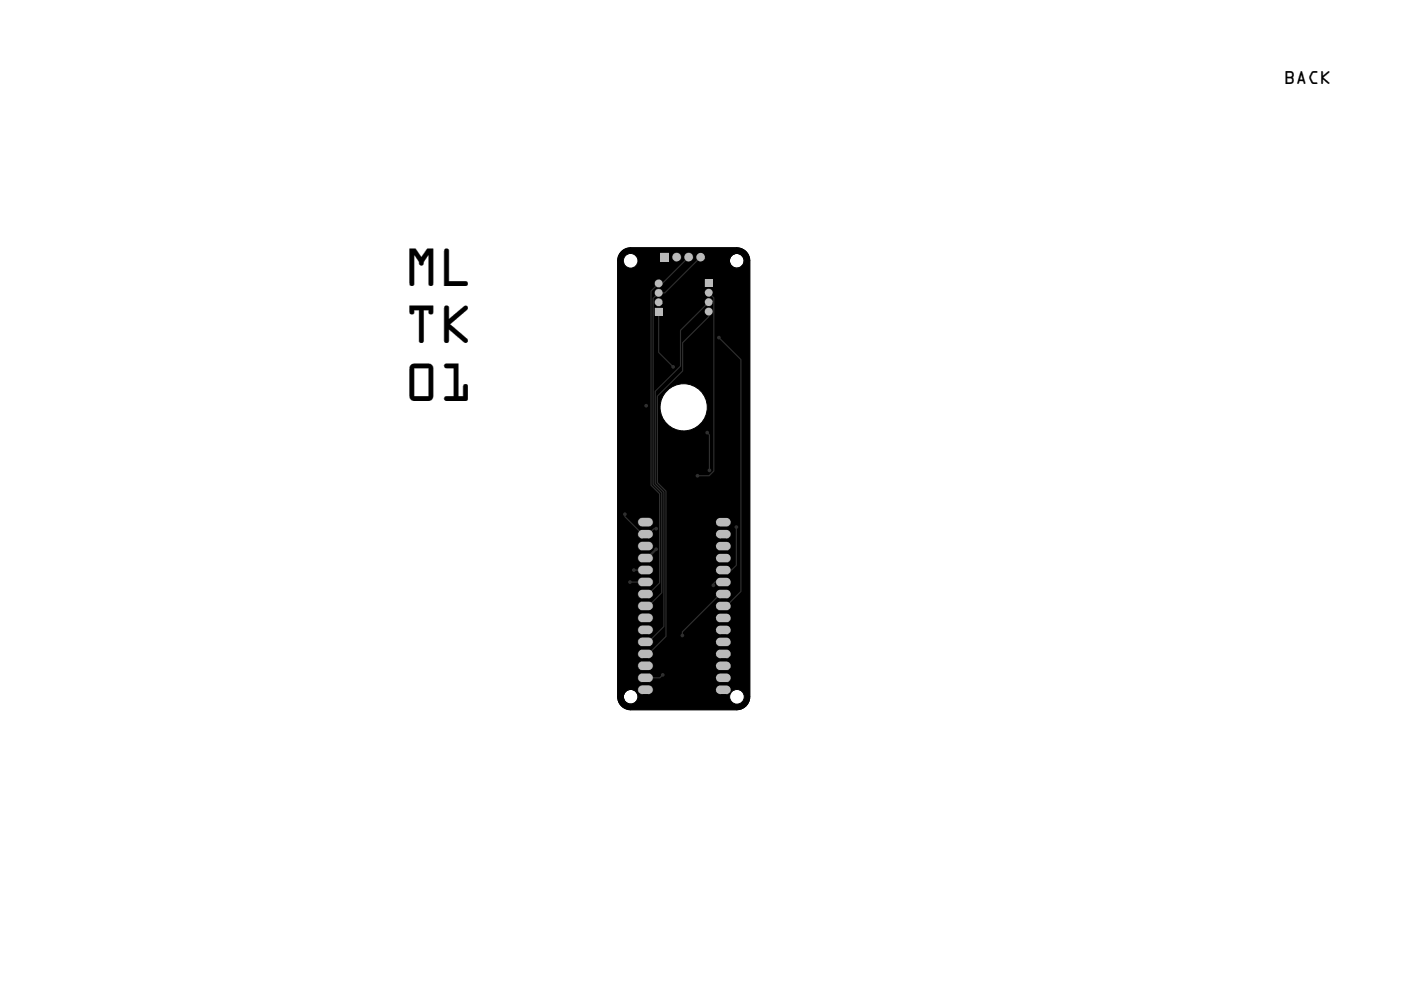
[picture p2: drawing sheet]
<svg xmlns="http://www.w3.org/2000/svg" width="297mm" height="210mm" viewBox="0 0 297 210" stroke-linecap="round" stroke-linejoin="round" font-family="sans-serif">
<defs><g id="words">
<g font-size="10.2">
<text x="85.7" y="60.6">ML</text>
<text x="85.7" y="72.9">TK</text>
<text x="85.7" y="85.1">01</text>
</g>
<text font-size="3.5" x="272.2" y="17.8">BACK</text>
</g></defs>
<!-- layer: fill -->
<g fill="none" stroke="#000" stroke-width=".21">
<path d="M131.8 53.4a2.74 2.74 0 0 1 1.9-.8h22.5a2.75 2.75 0 0 1 2.8 2.7v92.5a2.75 2.75 0 0 1-2.8 2.8h-22.5a2.75 2.75 0 0 1-2.7-2.8v-92.5a2.75 2.75 0 0 1 .8-1.9z"/>
<circle cx="156.2" cy="55.3" r="1.55"/>
<circle cx="133.7" cy="147.8" r="1.55"/>
</g>
<path d="M154.7 147.8a1.55 1.55 0 0 1 3.1 0 1.55 1.55 0 0 1-3.1 0zM154.6 55.3a1.6 1.6 0 0 1 3.2 0 1.6 1.6 0 0 1-3.2 0zM140 86.4a5 5 0 0 1 10 0 5 5 0 0 1-10 0zM132.1 147.8a1.6 1.6 0 0 1 3.2 0 1.6 1.6 0 0 1-3.2 0zM132.2 55.3a1.55 1.55 0 0 1 3.1 0 1.55 1.55 0 0 1-3.1 0zM132 53.2a2.65 2.65 0 0 0-1 2v92.7a2.65 2.65 0 0 0 2.6 2.6h22.7a2.65 2.65 0 0 0 2.6-2.6v-92.7a2.65 2.65 0 0 0-2.6-2.6h-22.7l-.6 .1z" fill="#000"/>
<!-- layer: edge -->
<g fill="none" stroke="#000" stroke-width=".21">
<path d="M131.8 53.4a2.74 2.74 0 0 1 1.9-.8h22.5a2.75 2.75 0 0 1 2.8 2.7v92.5a2.75 2.75 0 0 1-2.8 2.8h-22.5a2.75 2.75 0 0 1-2.7-2.8v-92.5a2.75 2.75 0 0 1 .8-1.9z"/>
<circle cx="133.7" cy="55.3" r="1.55"/>
<circle cx="156.2" cy="55.3" r="1.55"/>
<circle cx="145" cy="86.4" r="5"/>
<circle cx="133.7" cy="147.8" r="1.55"/>
<circle cx="156.2" cy="147.8" r="1.55"/>
</g>
<!-- layer: B_cu -->
<g fill="#ffeed4">
<path d="M135.6 140.7a2.67 2.67 0 0 1 2.2-.2 .85 .85 0 0 1 .5 .9 .85 .85 0 0 1-.8 .7h-1.3a.85 .85 0 0 1-.8-.5 .85 .85 0 0 1 .2-.9z"/>
<path d="M135.6 115.3a2.67 2.67 0 0 1 2.2-.2 .85 .85 0 0 1 .5 .9 .85 .85 0 0 1-.8 .7h-1.3a.85 .85 0 0 1-.8-.5 .85 .85 0 0 1 .2-.9z"/>
<path d="M135.6 117.8l.6-.2h1.5l1-1a.4 .4 0 0 1 .4-.5 .4 .4 0 0 1 .4 .4 .4 .4 0 0 1-.4 .4l-1 1 .1 .1a.85 .85 0 0 1-.7 1.3h-1.3a.85 .85 0 0 1-.8-.6 .85 .85 0 0 1 .2-.9z"/>
<path d="M135.6 145.7a2.67 2.67 0 0 1 2.2-.1 .85 .85 0 0 1 .5 .9 .85 .85 0 0 1-.8 .7h-1.3a.85 .85 0 0 1-.8-.5 .85 .85 0 0 1 .2-1z"/>
<path d="M135.6 130.5a2.67 2.67 0 0 1 2.2-.2 .85 .85 0 0 1 .5 1 .85 .85 0 0 1-.8 .7h-1.3a.85 .85 0 0 1-.8-.6 .85 .85 0 0 1 .2-.9z"/>
<path d="M135.6 133a2.67 2.67 0 0 1 2.2-.1 .85 .85 0 0 1 .5 .9 .85 .85 0 0 1-.8 .7h-1.3a.85 .85 0 0 1-.8-.5 .85 .85 0 0 1 .2-1z"/>
<path d="M135.6 110.2a2.67 2.67 0 0 1 2.2-.2 .85 .85 0 0 1 .5 1 .85 .85 0 0 1-.8 .6h-1.3a.85 .85 0 0 1-.8-.5 .85 .85 0 0 1 .2-.9z"/>
<path d="M152.1 145.7a2.67 2.67 0 0 1 2.2-.1 .85 .85 0 0 1 .5 .9 .85 .85 0 0 1-.8 .7h-1.3a.85 .85 0 0 1-.8-.5 .85 .85 0 0 1 .2-1z"/>
<path d="M152.1 143.2a2.67 2.67 0 0 1 2.2-.2 .85 .85 0 0 1 .5 1 .85 .85 0 0 1-.8 .7h-1.3a.85 .85 0 0 1-.8-.6 .85 .85 0 0 1 .2-.9z"/>
<path d="M152.1 140.7a2.67 2.67 0 0 1 2.2-.2 .85 .85 0 0 1 .5 .9 .85 .85 0 0 1-.8 .7h-1.3a.85 .85 0 0 1-.8-.5 .85 .85 0 0 1 .2-.9z"/>
<path d="M152.1 138.1a2.67 2.67 0 0 1 2.2-.2 .85 .85 0 0 1 .5 1 .85 .85 0 0 1-.8 .7h-1.3a.85 .85 0 0 1-.8-.5 .85 .85 0 0 1 .2-1z"/>
<path d="M152.1 135.6a2.67 2.67 0 0 1 2.2-.2 .85 .85 0 0 1 .5 1 .85 .85 0 0 1-.8 .6h-1.3a.85 .85 0 0 1-.8-.5 .85 .85 0 0 1 .2-.9z"/>
<path d="M152.1 133a2.67 2.67 0 0 1 2.2-.1 .85 .85 0 0 1 .5 .9 .85 .85 0 0 1-.8 .7h-1.3a.85 .85 0 0 1-.8-.5 .85 .85 0 0 1 .2-1z"/>
<path d="M152.1 130.5a2.67 2.67 0 0 1 2.2-.2 .85 .85 0 0 1 .5 1 .85 .85 0 0 1-.8 .7h-1.3a.85 .85 0 0 1-.8-.6 .85 .85 0 0 1 .2-.9z"/>
<path d="M155.8 111.6a.4 .4 0 0 1 .6 0 .4 .4 0 0 1-.2 .6v7.7l-1 1.1-.4 .1a.85 .85 0 0 1-.8 .7h-1.3a.85 .85 0 0 1-.8-.9 .85 .85 0 0 1 .8-.8h1.3a.85 .85 0 0 1 .8 .7h.3l.9-.9v-7.7l-.2-.2z"/>
<path d="M152.1 117.8a2.67 2.67 0 0 1 2.2-.2 .85 .85 0 0 1 .5 1 .85 .85 0 0 1-.8 .7h-1.3a.85 .85 0 0 1-.8-.6 .85 .85 0 0 1 .2-.9z"/>
<path d="M152.1 115.3a2.67 2.67 0 0 1 2.2-.2 .85 .85 0 0 1 .5 .9 .85 .85 0 0 1-.8 .7h-1.3a.85 .85 0 0 1-.8-.5 .85 .85 0 0 1 .2-.9z"/>
<path d="M152.1 112.7a2.67 2.67 0 0 1 2.2-.2 .85 .85 0 0 1 .5 1 .85 .85 0 0 1-.8 .7h-1.3a.85 .85 0 0 1-.8-.5 .85 .85 0 0 1 .2-1z"/>
<path d="M152.1 110.2a2.67 2.67 0 0 1 2.2-.2 .85 .85 0 0 1 .5 1 .85 .85 0 0 1-.8 .6h-1.3a.85 .85 0 0 1-.8-.5 .85 .85 0 0 1 .2-.9z"/>
<path d="M149.7 61.6a.76 .76 0 0 1 1.1-.1 .76 .76 0 0 1 .1 1.1l.6 .6v36.7l-1.1 1.2h-2.1a.4 .4 0 0 1-.7 .2 .4 .4 0 0 1 0-.7 .4 .4 0 0 1 .7 .2h2l.9-.9v-36.7l-.5-.5a.76 .76 0 0 1-1-.1 .76 .76 0 0 1 0-1z"/>
<path d="M149.5 59.3h1.5v1.6h-1.5z"/>
<path d="M138.9 65.4h1.5v1.5h-.6v7.8l2.7 2.8a.4 .4 0 0 1 .6 .3 .4 .4 0 0 1-.4 .4 .4 .4 0 0 1-.3-.5l-2.9-2.9v-7.9h-.6z"/>
<path d="M140.1 53.7h1.7v1.7h-1.7z"/>
<path d="M139.1 61.6a.76 .76 0 0 1 1.3 .4h.5l7-6.9a.85 .85 0 0 1 0-1.1 .85 .85 0 0 1 1.2-.1 .85 .85 0 0 1 .1 1.2 .85 .85 0 0 1-1.2 .1l-6.9 7-.7 .1a.76 .76 0 0 1-1.2 .5l-.6 .6v39.3l1.8 1.9v21.2l-2.2 2.3 .1 .3a.85 .85 0 0 1-.8 1h-1.3a.85 .85 0 0 1-.9-.8 .85 .85 0 0 1 .9-.9h1.3l.5 .2 2.2-2.2v-21.1l-1.8-1.8v-39.5l.6-.7-.1-.5z"/>
<path d="M149.6 91.6a.4 .4 0 0 1 .5-.2 .4 .4 0 0 1 .2 .6l.2 .3v7.1a.4 .4 0 0 1 .2 .6 .4 .4 0 0 1-.6 0 .4 .4 0 0 1 .2-.6v-7.1l-.4-.1a.4 .4 0 0 1-.3-.6z"/>
<path d="M135.6 143.2a2.67 2.67 0 0 1 2.2-.2l.5 .7h1.5l.4-.3a.4 .4 0 0 1 .3-.6 .4 .4 0 0 1 .4 .4 .4 .4 0 0 1-.6 .3l-.4 .4h-1.6a.85 .85 0 0 1-.8 .8h-1.3a.85 .85 0 0 1-.8-.6 .85 .85 0 0 1 .2-.9z"/>
<path d="M152.1 125.4a2.67 2.67 0 0 1 2.2-.2 .85 .85 0 0 1 .5 1 .85 .85 0 0 1-.8 .7h-1.3l-.5-.2-7.4 7.4v.4a.4 .4 0 0 1 .2 .6 .4 .4 0 0 1-.6 0 .4 .4 0 0 1 .2-.6v-.5l7.4-7.5-.1-.5z"/>
<path d="M134 120.7a.4 .4 0 0 1 .4-.2 .4 .4 0 0 1 .4 .3h.6a.85 .85 0 0 1 .8-.7h1.3a.85 .85 0 0 1 .8 .8 .85 .85 0 0 1-.8 .9h-1.3a.85 .85 0 0 1-.8-.7h-.6l-.1 .1a.4 .4 0 0 1-.5 .1 .4 .4 0 0 1-.2-.6z"/>
<path d="M133.4 123.2l.3-.1 .2 .3h1.5a.85 .85 0 0 1 .8-.8h1.3a.85 .85 0 0 1 .8 .9 .85 .85 0 0 1-.8 .8h-1.3a.85 .85 0 0 1-.8-.7h-1.5a.4 .4 0 0 1-.6 .2 .4 .4 0 0 1 .1-.6z"/>
<path d="M132.1 108.9a.43 .43 0 0 1 .7 0 .43 .43 0 0 1-.2 .7l3.1 3 .5-.1h1.3l.5 .1 .6-.5a.7 .7 0 0 1 .9-.1 .41 .41 0 0 1-.2 .5 .41 .41 0 0 1-.6-.2l-.5 .5 .1 .3a.85 .85 0 0 1-.8 1.1h-1.3a.85 .85 0 0 1-.8-.5 .85 .85 0 0 1 .1-.9l-3.1-3.1-.3-.4z"/>
<path d="M139.1 59.6a.76 .76 0 0 1 1.3 .4l4.9-4.9a.85 .85 0 0 1 .5-1.4 .85 .85 0 0 1 1 1 .85 .85 0 0 1-1.3 .5l-5 5a.91 .91 0 0 1-1.3 .6l-1 1v41.1l1.8 1.9v18.9l-1.8 1.8 .1 .3a.85 .85 0 0 1-.8 1.1h-1.3a.85 .85 0 0 1-.9-.9 .85 .85 0 0 1 .9-.8h1.3l.5 .1 1.7-1.7v-18.8l-1.8-1.9v-41.1l1.1-1.2-.1-.5z"/>
<path d="M149.7 65.6a.76 .76 0 0 1 1.2 .2 .76 .76 0 0 1-.5 1.1l-.1 .4-5.4 5.5-.1 6-5.3 5.3v18.2l1.8 1.9v30.8l-3.1 3.2 .1 .3a.85 .85 0 0 1-.8 1.1h-1.3a.85 .85 0 0 1-.9-.9 .85 .85 0 0 1 .9-.8h1.3l.5 .1 3.1-3v-30.7l-1.8-1.9v-18.3l5.3-5.4v-6l5.5-5.6v-.2a.76 .76 0 0 1-.4-1.3z"/>
<path d="M151 123.9l.6-.5h.3a.85 .85 0 0 1 .8-.8h1.3a.85 .85 0 0 1 .9 .9 .85 .85 0 0 1-.9 .8h-1.3a.85 .85 0 0 1-.8-.7l-.5 .2a.4 .4 0 0 1 .2 .6 .4 .4 0 0 1-.6 .1 .4 .4 0 0 1 0-.6z"/>
<path d="M149.7 63.6a.76 .76 0 0 1 1.1-.1 .76 .76 0 0 1 .1 1.1 .76 .76 0 0 1-1.1 .1l-5.4 5.4v7.6l-5.3 5.4v19.4l1.8 1.9v28.5l-2.7 2.8 .1 .3a.85 .85 0 0 1-.8 1h-1.3a.85 .85 0 0 1-.9-.8 .85 .85 0 0 1 .9-.9h1.3l.5 .2 2.6-2.6v-28.5l-1.8-1.8v-19.6l5.4-5.4v-7.6l5.4-5.5-.1-.4z"/>
<path d="M152.1 71.4a.4 .4 0 0 1 .5-.1 .4 .4 0 0 1 .2 .5l4.4 4.5v49.2l-2.5 2.6 .1 .3a.85 .85 0 0 1-.8 1h-1.3a.85 .85 0 0 1-.8-.8 .85 .85 0 0 1 .8-.9h1.3l.5 .2 2.5-2.5v-49.1l-4.4-4.3h-.2a.4 .4 0 0 1-.3-.6z"/>
<circle cx="139.6" cy="64.1" r=".76"/>
<circle cx="143.5" cy="54.6" r=".85"/>
<circle cx="137" cy="86.1" r=".4"/>
</g>
<!-- layer: B_mask -->
<g fill="#bababa">
<path d="M152.1 145.7l.4-.2 1.6-.1a.9 .9 0 0 1 .8 .9 .9 .9 0 0 1-.8 .9h-1.4a.9 .9 0 0 1-.8-.5 .9 .9 0 0 1 .2-1z"/>
<path d="M135.6 145.7l.4-.2 1.5-.1a.9 .9 0 0 1 .9 .9 .9 .9 0 0 1-.9 .9h-1.3a.9 .9 0 0 1-.8-.5 .9 .9 0 0 1 .2-1z"/>
<path d="M152.1 143.2l.4-.3h1.6a.9 .9 0 0 1 .8 .9 .9 .9 0 0 1-.8 .9h-1.4a.9 .9 0 0 1-.8-.6 .9 .9 0 0 1 .2-.9z"/>
<path d="M135.6 143.2l.4-.3h1.5a.9 .9 0 0 1 .9 .9 .9 .9 0 0 1-.9 .9h-1.3a.9 .9 0 0 1-.8-.6 .9 .9 0 0 1 .2-.9z"/>
<path d="M135.6 140.6l.4-.2h1.5a.9 .9 0 0 1 .9 .9 .9 .9 0 0 1-.9 .9h-1.3a.9 .9 0 0 1-.8-.6 .9 .9 0 0 1 .2-1z"/>
<path d="M152.1 140.6l.4-.2h1.6a.9 .9 0 0 1 .8 .9 .9 .9 0 0 1-.8 .9h-1.4a.9 .9 0 0 1-.8-.6 .9 .9 0 0 1 .2-1z"/>
<path d="M135.6 138.1l.4-.3h1.5a.9 .9 0 0 1 .9 .9 .9 .9 0 0 1-.9 .9h-1.3a.9 .9 0 0 1-.8-.5 .9 .9 0 0 1 .2-1z"/>
<path d="M152.1 138.1l.4-.3h1.6a.9 .9 0 0 1 .8 .9 .9 .9 0 0 1-.8 .9h-1.4a.9 .9 0 0 1-.8-.5 .9 .9 0 0 1 .2-1z"/>
<path d="M135.6 135.5l.4-.2h1.5a.9 .9 0 0 1 .9 .9 .9 .9 0 0 1-.9 .9h-1.3a.9 .9 0 0 1-.8-.6 .9 .9 0 0 1 .2-1z"/>
<path d="M152.1 135.5l.4-.2h1.6a.9 .9 0 0 1 .8 .9 .9 .9 0 0 1-.8 .9h-1.4a.9 .9 0 0 1-.8-.6 .9 .9 0 0 1 .2-1z"/>
<path d="M152.1 133l.4-.2 1.6-.1a.9 .9 0 0 1 .8 .9 .9 .9 0 0 1-.8 .9h-1.4a.9 .9 0 0 1-.8-.5 .9 .9 0 0 1 .2-1z"/>
<path d="M135.6 133l.4-.2 1.5-.1a.9 .9 0 0 1 .9 .9 .9 .9 0 0 1-.9 .9h-1.3a.9 .9 0 0 1-.8-.5 .9 .9 0 0 1 .2-1z"/>
<path d="M152.1 130.5l.4-.3h1.6a.9 .9 0 0 1 .8 .9 .9 .9 0 0 1-.8 .9h-1.4a.9 .9 0 0 1-.8-.6 .9 .9 0 0 1 .2-.9z"/>
<path d="M135.6 130.5l.4-.3h1.5a.9 .9 0 0 1 .9 .9 .9 .9 0 0 1-.9 .9h-1.3a.9 .9 0 0 1-.8-.6 .9 .9 0 0 1 .2-.9z"/>
<path d="M152.1 127.9l.4-.2h1.6a.9 .9 0 0 1 .8 .9 .9 .9 0 0 1-.8 .9h-1.4a.9 .9 0 0 1-.8-.6 .9 .9 0 0 1 .2-1z"/>
<path d="M135.6 127.9l.4-.2h1.5a.9 .9 0 0 1 .9 .9 .9 .9 0 0 1-.9 .9h-1.3a.9 .9 0 0 1-.8-.6 .9 .9 0 0 1 .2-1z"/>
<path d="M152.1 125.4l.4-.3h1.6a.9 .9 0 0 1 .8 .9 .9 .9 0 0 1-.8 .9h-1.4a.9 .9 0 0 1-.8-.5 .9 .9 0 0 1 .2-1z"/>
<path d="M135.6 125.4l.4-.3h1.5a.9 .9 0 0 1 .9 .9 .9 .9 0 0 1-.9 .9h-1.3a.9 .9 0 0 1-.8-.5 .9 .9 0 0 1 .2-1z"/>
<path d="M135.6 122.8l.4-.2h1.5a.9 .9 0 0 1 .9 .9 .9 .9 0 0 1-.9 .9h-1.3a.9 .9 0 0 1-.8-.6 .9 .9 0 0 1 .2-1z"/>
<path d="M152.1 122.8l.4-.2h1.6a.9 .9 0 0 1 .8 .9 .9 .9 0 0 1-.8 .9h-1.4a.9 .9 0 0 1-.8-.6 .9 .9 0 0 1 .2-1z"/>
<path d="M135.6 120.3l.4-.2 1.5-.1a.9 .9 0 0 1 .9 .9 .9 .9 0 0 1-.9 .9h-1.3a.9 .9 0 0 1-.8-.5 .9 .9 0 0 1 .2-1z"/>
<path d="M152.1 120.3l.4-.2 1.6-.1a.9 .9 0 0 1 .8 .9 .9 .9 0 0 1-.8 .9h-1.4a.9 .9 0 0 1-.8-.5 .9 .9 0 0 1 .2-1z"/>
<path d="M152.1 117.8l.4-.3h1.6a.9 .9 0 0 1 .8 .9 .9 .9 0 0 1-.8 .9h-1.4a.9 .9 0 0 1-.8-.6 .9 .9 0 0 1 .2-.9z"/>
<path d="M135.6 117.8l.4-.3h1.5a.9 .9 0 0 1 .9 .9 .9 .9 0 0 1-.9 .9h-1.3a.9 .9 0 0 1-.8-.6 .9 .9 0 0 1 .2-.9z"/>
<path d="M152.1 115.2l.4-.2h1.6a.9 .9 0 0 1 .8 .9 .9 .9 0 0 1-.8 .9h-1.4a.9 .9 0 0 1-.8-.6 .9 .9 0 0 1 .2-1z"/>
<path d="M135.6 115.2l.4-.2h1.5a.9 .9 0 0 1 .9 .9 .9 .9 0 0 1-.9 .9h-1.3a.9 .9 0 0 1-.8-.6 .9 .9 0 0 1 .2-1z"/>
<path d="M152.1 112.7l.4-.3h1.6a.9 .9 0 0 1 .8 .9 .9 .9 0 0 1-.8 .9h-1.4a.9 .9 0 0 1-.8-.5 .9 .9 0 0 1 .2-1z"/>
<path d="M135.6 112.7l.4-.3h1.5a.9 .9 0 0 1 .9 .9 .9 .9 0 0 1-.9 .9h-1.3a.9 .9 0 0 1-.8-.5 .9 .9 0 0 1 .2-1z"/>
<path d="M152.1 110.1l.4-.2h1.6a.9 .9 0 0 1 .8 .9 .9 .9 0 0 1-.8 .9h-1.4a.9 .9 0 0 1-.8-.6 .9 .9 0 0 1 .2-1z"/>
<path d="M135.6 110.1l.4-.2h1.5a.9 .9 0 0 1 .9 .9 .9 .9 0 0 1-.9 .9h-1.3a.9 .9 0 0 1-.8-.6 .9 .9 0 0 1 .2-1z"/>
<path d="M138.8 65.3h1.7v1.7h-1.7z"/>
<path d="M138.8 65.3h1.7h-1.7v1.7z"/>
<path d="M149.4 59.3h1.7v1.6h-1.7z"/>
<path d="M149.4 59.3h1.7h-1.7v1.6z"/>
<path d="M140 53.7h1.8v1.8h-1.8z"/>
<path d="M140 53.7h1.8h-1.8v1.8z"/>
<path d="M152.1 145.7l-.3 .6a.9 .9 0 0 1 .9-.9h1.4a.9 .9 0 0 1 .8 .9 .91 .91 0 0 0-.8-.9l-1.6 .1zM154.9 146.5l-.1 .3zM151.8 146.5l.2 .4zM154.2 147.2l.3-.1zM152.5 147.2h.2zM154.1 147.2h.1z"/>
<path d="M135.6 145.7l-.3 .6a.9 .9 0 0 1 .9-.9h1.3a.9 .9 0 0 1 .9 .9 .9 .9 0 0 0-.9-.9l-1.5 .1zM135.3 146.3l.1 .5zM138.4 146.3l-.2 .6zM135.4 146.8l.2 .2zM135.7 147.1l.3 .1zM136 147.2h.2zM137.5 147.2h.2z"/>
<path d="M152.1 143.2l-.3 .6a.9 .9 0 0 1 .9-.9h1.4a.9 .9 0 0 1 .8 .9 .91 .91 0 0 0-.8-.9h-1.6zM151.9 144.2l.1 .1zM154.9 144l-.2 .3zM152.1 144.4l.1 .2zM154.5 144.6l.1-.2zM152.4 144.6l.2 .1zM154.1 144.7l.4-.1z"/>
<path d="M135.6 143.2l-.3 .6a.9 .9 0 0 1 .9-.9h1.3a.9 .9 0 0 1 .9 .9 .9 .9 0 0 0-.9-.9h-1.5zM135.3 143.8l.1 .4zM138.4 143.8l-.1 .4zM138.3 144.2l-.1 .1zM135.4 144.2l.2 .2zM138 144.6l.1-.2zM135.6 144.4l.5 .3zM137.6 144.7l.2-.1z"/>
<path d="M135.6 140.6l-.3 .7a.9 .9 0 0 1 .9-.9h1.3a.9 .9 0 0 1 .9 .9 .9 .9 0 0 0-.9-.9h-1.5zM135.3 141.3l.1 .3zM138.4 141.3l-.1 .3zM138.3 141.6l-.1 .2zM135.4 141.8l.2 .1zM135.7 142l.3 .2z"/>
<path d="M152.1 140.6l-.3 .7a.9 .9 0 0 1 .9-.9h1.4a.9 .9 0 0 1 .8 .9 .91 .91 0 0 0-.8-.9h-1.6zM154.9 141.4l-.1 .4zM151.9 141.6l.1 .2zM152.2 142l.3 .2zM154.2 142.2l.3-.2z"/>
<path d="M135.6 138.1l-.3 .6a.9 .9 0 0 1 .9-.9h1.3a.91 .91 0 0 1 .9 .9 .9 .9 0 0 0-.9-.9h-1.5zM135.3 138.7l.1 .5zM138.4 138.7l-.2 .6zM135.4 139.2l.2 .2zM135.7 139.5l.3 .1zM136 139.6h.2zM137.5 139.6h.2z"/>
<path d="M152.1 138.1l-.3 .6a.9 .9 0 0 1 .9-.9h1.4a.91 .91 0 0 1 .8 .9 .91 .91 0 0 0-.8-.9h-1.6zM154.9 138.9l-.1 .3zM151.8 138.9l.2 .4zM154.2 139.6l.3-.1zM152.5 139.6h.2zM154.1 139.6h.1z"/>
<path d="M135.6 135.5l-.3 .7a.9 .9 0 0 1 .9-.9h1.3a.9 .9 0 0 1 .9 .9 .9 .9 0 0 0-.9-.9h-1.5zM135.3 136.2l.1 .3zM138.4 136.2l-.1 .3zM138.3 136.5l-.1 .2zM135.4 136.7l.2 .1zM135.7 136.9l.3 .2zM137.7 137.1l.3-.2z"/>
<path d="M152.1 135.5l-.3 .7a.9 .9 0 0 1 .9-.9h1.4a.9 .9 0 0 1 .8 .9 .91 .91 0 0 0-.8-.9h-1.6zM154.9 136.4l-.1 .3zM151.9 136.5l.1 .2zM152.2 136.9l.3 .2zM154.2 137.1l.3-.2z"/>
<path d="M152.1 133l-.3 .6a.9 .9 0 0 1 .9-.9h1.4a.9 .9 0 0 1 .8 .9 .91 .91 0 0 0-.8-.9l-1.6 .1zM154.9 133.8l-.1 .3zM151.8 133.8l.2 .4zM154.2 134.5l.3-.1zM152.5 134.5h.2zM154.1 134.5h.1z"/>
<path d="M135.6 133l-.3 .6a.9 .9 0 0 1 .9-.9h1.3a.9 .9 0 0 1 .9 .9 .9 .9 0 0 0-.9-.9l-1.5 .1zM135.3 133.6l.1 .5zM138.4 133.6l-.2 .6zM135.4 134.1l.2 .2zM135.7 134.4l.3 .1zM136 134.5h.2zM137.5 134.5h.2z"/>
<path d="M152.1 130.5l-.3 .6a.9 .9 0 0 1 .9-.9h1.4a.9 .9 0 0 1 .8 .9 .91 .91 0 0 0-.8-.9h-1.6zM151.9 131.5l.1 .1zM154.9 131.3l-.2 .3zM152.1 131.7l.1 .2zM154.5 131.9l.1-.2zM152.4 131.9l.2 .1zM154.1 132l.4-.1z"/>
<path d="M135.6 130.5l-.3 .6a.9 .9 0 0 1 .9-.9h1.3a.9 .9 0 0 1 .9 .9 .9 .9 0 0 0-.9-.9h-1.5zM135.3 131.1l.1 .4zM138.4 131.1l-.1 .4zM138.3 131.5l-.1 .1zM135.4 131.5l.2 .2zM138 131.9l.1-.2zM135.6 131.7l.5 .3zM137.6 132l.2-.1z"/>
<path d="M152.1 127.9l-.3 .7a.9 .9 0 0 1 .9-.9h1.4a.9 .9 0 0 1 .8 .9 .91 .91 0 0 0-.8-.9h-1.6zM154.9 128.7l-.1 .4zM151.9 128.9l.1 .2zM152.2 129.3l.3 .2zM154.2 129.5l.3-.2z"/>
<path d="M135.6 127.9l-.3 .7a.9 .9 0 0 1 .9-.9h1.3a.9 .9 0 0 1 .9 .9 .9 .9 0 0 0-.9-.9h-1.5zM135.3 128.6l.1 .3zM138.4 128.6l-.1 .3zM138.3 128.9l-.1 .2zM135.4 129.1l.2 .1zM135.7 129.3l.3 .2z"/>
<path d="M152.1 125.4l-.3 .6a.9 .9 0 0 1 .9-.9h1.4a.91 .91 0 0 1 .8 .9 .91 .91 0 0 0-.8-.9h-1.6zM154.9 126.2l-.1 .3zM151.8 126.2l.2 .4zM154.2 126.9l.3-.1zM152.5 126.9h.2zM154.1 126.9h.1z"/>
<path d="M135.6 125.4l-.3 .6a.9 .9 0 0 1 .9-.9h1.3a.91 .91 0 0 1 .9 .9 .9 .9 0 0 0-.9-.9h-1.5zM135.3 126l.1 .5zM138.4 126l-.2 .6zM135.4 126.5l.2 .2zM135.7 126.8l.3 .1zM136 126.9h.2zM137.5 126.9h.2z"/>
<path d="M135.6 122.8l-.3 .7a.9 .9 0 0 1 .9-.9h1.3a.9 .9 0 0 1 .9 .9 .9 .9 0 0 0-.9-.9h-1.5zM135.3 123.5l.1 .3zM138.4 123.5l-.1 .3zM138.3 123.8l-.1 .2zM135.4 124l.2 .1zM135.7 124.2l.3 .2zM137.7 124.4l.3-.2z"/>
<path d="M152.1 122.8l-.3 .7a.9 .9 0 0 1 .9-.9h1.4a.9 .9 0 0 1 .8 .9 .91 .91 0 0 0-.8-.9h-1.6zM154.9 123.7l-.1 .3zM151.9 123.8l.1 .2zM152.2 124.2l.3 .2zM154.2 124.4l.3-.2z"/>
<path d="M135.6 120.3l-.3 .6a.9 .9 0 0 1 .9-.9h1.3a.9 .9 0 0 1 .9 .9 .9 .9 0 0 0-.9-.9l-1.5 .1zM135.3 120.9l.1 .5zM138.4 120.9l-.2 .6zM135.4 121.4l.2 .2zM135.7 121.7l.3 .1zM136 121.8h.2zM137.5 121.8h.2z"/>
<path d="M152.1 120.3l-.3 .6a.9 .9 0 0 1 .9-.9h1.4a.9 .9 0 0 1 .8 .9 .91 .91 0 0 0-.8-.9l-1.6 .1zM154.9 121.1l-.1 .3zM151.8 121.1l.2 .4zM154.2 121.8l.3-.1zM152.5 121.8h.2zM154.1 121.8h.1z"/>
<path d="M152.1 117.8l-.3 .6a.9 .9 0 0 1 .9-.9h1.4a.9 .9 0 0 1 .8 .9 .91 .91 0 0 0-.8-.9h-1.6zM151.9 118.8l.1 .1zM154.9 118.6l-.2 .3zM152.1 119l.1 .2zM154.5 119.2l.1-.2zM152.4 119.2l.2 .1zM154.1 119.3l.4-.1z"/>
<path d="M135.6 117.8l-.3 .6a.9 .9 0 0 1 .9-.9h1.3a.9 .9 0 0 1 .9 .9 .9 .9 0 0 0-.9-.9h-1.5zM135.3 118.4l.1 .4zM138.4 118.4l-.1 .4zM138.3 118.8l-.1 .1zM135.4 118.8l.2 .2zM138 119.2l.1-.2zM135.6 119l.5 .3zM137.6 119.3l.2-.1z"/>
<path d="M152.1 115.2l-.3 .7a.9 .9 0 0 1 .9-.9h1.4a.9 .9 0 0 1 .8 .9 .91 .91 0 0 0-.8-.9h-1.6zM154.9 116l-.1 .4zM151.9 116.2l.1 .2zM152.2 116.6l.3 .2zM154.2 116.8l.3-.2z"/>
<path d="M135.6 115.2l-.3 .7a.9 .9 0 0 1 .9-.9h1.3a.9 .9 0 0 1 .9 .9 .9 .9 0 0 0-.9-.9h-1.5zM135.3 115.9l.1 .3zM138.4 115.9l-.1 .3zM138.3 116.2l-.1 .2zM135.4 116.4l.2 .1zM135.7 116.6l.3 .2z"/>
<path d="M152.1 112.7l-.3 .6a.9 .9 0 0 1 .9-.9h1.4a.91 .91 0 0 1 .8 .9 .91 .91 0 0 0-.8-.9h-1.6zM154.9 113.5l-.1 .3zM151.8 113.5l.2 .4zM154.2 114.2l.3-.1zM152.5 114.2h.2zM154.1 114.2h.1z"/>
<path d="M135.6 112.7l-.3 .6a.9 .9 0 0 1 .9-.9h1.3a.91 .91 0 0 1 .9 .9 .9 .9 0 0 0-.9-.9h-1.5zM135.3 113.3l.1 .5zM138.4 113.3l-.2 .6zM135.4 113.8l.2 .2zM135.7 114.1l.3 .1zM136 114.2h.2zM137.5 114.2h.2z"/>
<path d="M152.1 110.1l-.3 .7a.9 .9 0 0 1 .9-.9h1.4a.9 .9 0 0 1 .8 .9 .91 .91 0 0 0-.8-.9h-1.6zM154.9 111l-.1 .3zM151.9 111.1l.1 .2zM152.2 111.5l.3 .2zM154.2 111.7l.3-.2z"/>
<path d="M135.6 110.1l-.3 .7a.9 .9 0 0 1 .9-.9h1.3a.9 .9 0 0 1 .9 .9 .9 .9 0 0 0-.9-.9h-1.5zM135.3 110.8l.1 .3zM138.4 110.8l-.1 .3zM138.3 111.1l-.1 .2zM135.4 111.3l.2 .1zM135.7 111.5l.3 .2zM137.7 111.7l.3-.2z"/>
<path d="M149.7 65.5a.82 .82 0 0 1 1.4 .5 .82 .82 0 0 0-.9-.7 .82 .82 0 0 0-.8 .9zM149.4 66.2l.1 .3zM151.1 66.2l-.1 .3zM149.9 66.8l.3 .1zM150.3 66.9l.3-.1z"/>
<path d="M139.1 63.5a.82 .82 0 0 1 1.4 .6 .82 .82 0 0 0-.9-.8 .82 .82 0 0 0-.8 .9zM138.8 64.2l.1 .3zM140.5 64.2l-.1 .3zM139.3 64.9l.3 .1zM139.7 65l.3-.1z"/>
<path d="M149.7 63.5a.82 .82 0 0 1 1.4 .5 .82 .82 0 0 0-.9-.7 .82 .82 0 0 0-.8 .9zM149.6 64.6l.3 .2zM150.6 64.8l.3-.2zM149.9 64.8l.3 .1zM150.3 64.9l.3-.1z"/>
<path d="M139.1 61.5a.82 .82 0 0 1 1.4 .6 .82 .82 0 0 0-.9-.8 .82 .82 0 0 0-.8 .9zM138.8 62.2l.1 .3zM140.5 62.2l-.1 .3zM139 62.7l.3 .2zM140 62.9l.3-.2zM139.3 62.9l.3 .1zM139.7 63l.3-.1z"/>
<path d="M149.7 61.5a.82 .82 0 0 1 1.4 .5 .82 .82 0 0 0-.9-.7 .82 .82 0 0 0-.8 .9zM149.9 62.8l.3 .1zM150.3 62.9l.3-.1z"/>
<path d="M139 59.6a.82 .82 0 0 1 .9-.2 .82 .82 0 0 1 .6 .7 .82 .82 0 0 0-.9-.8 .82 .82 0 0 0-.8 .9zM138.8 60.2l.1 .3zM140.5 60.2l-.1 .3zM139.3 60.9l.3 .1zM139.7 61l.3-.1z"/>
<path d="M147.9 53.9l-.2 .8a.9 .9 0 0 1 .8-1 .9 .9 0 0 1 .9 1 .91 .91 0 0 0-.4-.9 .91 .91 0 0 0-1.1 .1zM147.7 54.7l.1 .4zM149.4 54.7l-.1 .4zM148.4 55.4l.1 .1zM148.6 55.5l.1-.1z"/>
<path d="M145.4 53.9l-.3 .8a.9 .9 0 0 1 .9-1 .9 .9 0 0 1 .9 1 .91 .91 0 0 0-.5-.9 .91 .91 0 0 0-1 .1zM145.1 54.7l.2 .4zM146.9 54.7l-.1 .4zM145.5 55.3l.3 .1zM145.8 55.4l.2 .1zM146.1 55.5l.1-.1z"/>
<path d="M142.8 53.9l-.2 .8a.9 .9 0 0 1 .9-1 .9 .9 0 0 1 .9 1 .91 .91 0 0 0-.5-.9 .91 .91 0 0 0-1.1 .1zM142.6 54.7l.1 .4zM144.4 54.7l-.2 .4zM143 55.3l.3 .1zM143.3 55.4l.1 .1zM143.5 55.5l.1-.1z"/>
<circle cx="150.3" cy="66.1" r=".82"/>
<circle cx="139.6" cy="64.1" r=".82"/>
<circle cx="150.3" cy="64.1" r=".82"/>
<circle cx="139.6" cy="62.1" r=".82"/>
<circle cx="150.3" cy="62.1" r=".82"/>
<circle cx="139.6" cy="60.1" r=".82"/>
<circle cx="148.5" cy="54.6" r=".9"/>
<circle cx="146" cy="54.6" r=".9"/>
<circle cx="143.5" cy="54.6" r=".9"/>
</g>
<use href="#words"/>
</svg>
